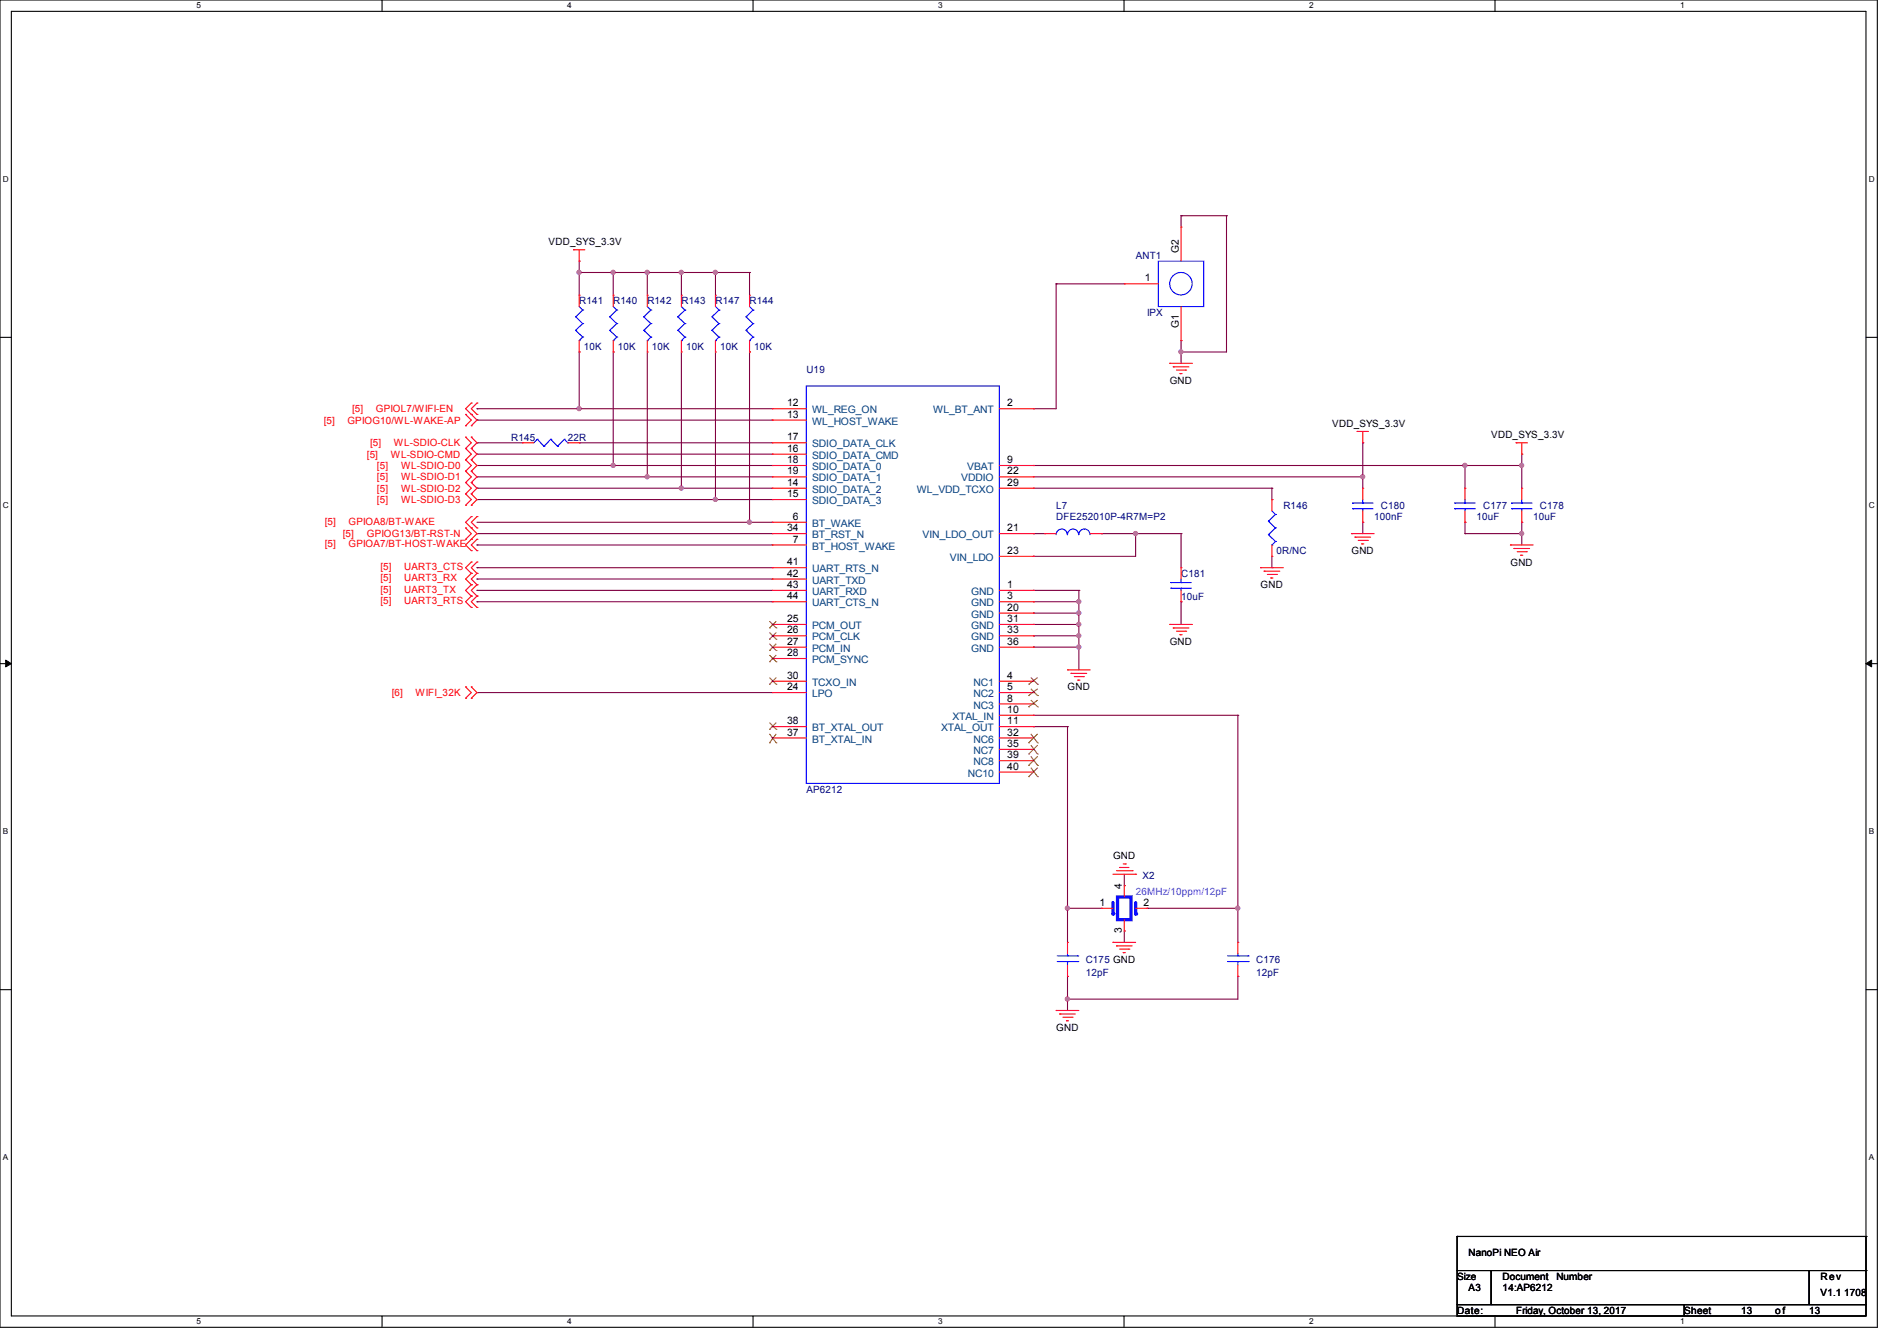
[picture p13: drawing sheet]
<svg xmlns="http://www.w3.org/2000/svg" width="297mm" height="210mm" viewBox="0 0 297 210" stroke-linecap="round" stroke-linejoin="round" font-family="sans-serif">
<defs><g id="words">
<g font-size="1.6">
<text x="85.9" y="38.4">VDD_SYS_3.3V</text>
<text x="184.5" y="39.7" transform="rotate(-90 184.5 39.7)">G2</text>
<text x="179.3" y="44.1">1</text>
<text x="184.5" y="51.4" transform="rotate(-90 184.5 51.4)">G1</text>
<text x="123.2" y="63.6">12</text>
<text x="123.2" y="65.4">13</text>
<text x="157.7" y="63.6">2</text>
<text x="183.1" y="60.1">GND</text>
<text x="123.2" y="70.7">16</text>
<text x="123.2" y="69">17</text>
<text x="208.6" y="66.9">VDD_SYS_3.3V</text>
<text x="233.5" y="68.7">VDD_SYS_3.3V</text>
<text x="123.2" y="76.1">14</text>
<text x="123.2" y="77.9">15</text>
<text x="123.2" y="72.5">18</text>
<text x="123.2" y="74.3">19</text>
<text x="157.7" y="72.5">9</text>
<text x="157.7" y="74.3">22</text>
<text x="157.7" y="76.1">29</text>
<text x="123.2" y="83.2">34</text>
<text x="124.1" y="81.4">6</text>
<text x="157.7" y="83.2">21</text>
<text x="123.2" y="88.5">41</text>
<text x="124.1" y="85">7</text>
<text x="157.7" y="86.7">23</text>
<text x="211.6" y="86.8">GND</text>
<text x="236.5" y="88.6">GND</text>
<text x="123.2" y="90.3">42</text>
<text x="123.2" y="92.1">43</text>
<text x="123.2" y="93.9">44</text>
<text x="157.7" y="92.1">1</text>
<text x="157.7" y="93.9">3</text>
<text x="157.7" y="95.6">20</text>
<text x="197.4" y="92.1">GND</text>
<text x="123.2" y="97.4">25</text>
<text x="123.2" y="99.2">26</text>
<text x="123.2" y="101">27</text>
<text x="157.7" y="97.4">31</text>
<text x="157.7" y="99.2">33</text>
<text x="157.7" y="101">36</text>
<text x="183.1" y="101">GND</text>
<text x="123.2" y="102.7">28</text>
<text x="123.2" y="106.3">30</text>
<text x="157.7" y="106.3">4</text>
<text x="123.2" y="108.1">24</text>
<text x="123.2" y="113.4">38</text>
<text x="157.7" y="108.1">5</text>
<text x="157.7" y="109.9">8</text>
<text x="157.7" y="111.6">10</text>
<text x="157.7" y="113.4">11</text>
<text x="167.1" y="108.1">GND</text>
<text x="123.2" y="115.2">37</text>
<text x="157.7" y="115.2">32</text>
<text x="157.7" y="117">35</text>
<text x="157.7" y="118.7">39</text>
<text x="157.7" y="120.5">40</text>
<text x="174.3" y="134.5">GND</text>
<text x="172.1" y="141.9">1</text>
<text x="175.7" y="139.2" transform="rotate(-90 175.7 139.2)">4</text>
<text x="179" y="141.9">2</text>
<text x="175.7" y="146.1" transform="rotate(-90 175.7 146.1)">3</text>
<text x="165.4" y="161.5">GND</text>
<text x="229.9" y="196.7">NanoPi NEO Air</text>
<text x="228.1" y="200.4">Size</text>
<text x="229.9" y="202.2">A3</text>
<text x="235.2" y="200.4">Document</text>
<text x="235.3" y="202.2">14:AP6212</text>
<text x="243.7" y="200.4">Number</text>
<text x="285" y="200.4">Rev</text>
<text x="285" y="202.9">V1.1 1708</text>
<text x="228.1" y="205.7">Date:</text>
<text x="237.4" y="205.7">Friday, October 13, 2017</text>
<text x="263.7" y="205.7">Sheet</text>
<text x="272.6" y="205.7">13</text>
<text x="277.9" y="205.7">o f</text>
<text x="283.3" y="205.7">13</text>
</g>
<g font-size="1.6" fill="#000080">
<text x="177.8" y="40.6">ANT1</text>
<text x="90.7" y="47.7">R141</text>
<text x="96" y="47.7">R140</text>
<text x="101.4" y="47.7">R142</text>
<text x="106.7" y="47.7">R143</text>
<text x="112" y="47.7">R147</text>
<text x="117.4" y="47.7">R144</text>
<text x="179.6" y="49.4">IPX</text>
<text x="91.4" y="54.8">10K</text>
<text x="96.7" y="54.8">10K</text>
<text x="102.1" y="54.8">10K</text>
<text x="107.4" y="54.8">10K</text>
<text x="112.7" y="54.8">10K</text>
<text x="118.1" y="54.8">10K</text>
<text x="126.2" y="58.3">U19</text>
<text x="80" y="69">R145</text>
<text x="88.9" y="69">22R</text>
<text x="165.4" y="79.7">L7</text>
<text x="165.4" y="81.4">DFE252010P-4R7M=P2</text>
<text x="200.9" y="79.7">R146</text>
<text x="215.2" y="81.4">100nF</text>
<text x="216.2" y="79.7">C180</text>
<text x="231.2" y="81.4">10uF</text>
<text x="232.2" y="79.7">C177</text>
<text x="240" y="81.4">10uF</text>
<text x="241.1" y="79.7">C178</text>
<text x="199.9" y="86.8">0R/NC</text>
<text x="184.9" y="90.3">C181</text>
<text x="184.9" y="93.9">10uF</text>
<text x="126.2" y="124.1">AP6212</text>
<text x="178.9" y="137.6">X2</text>
<text x="170" y="150.8">C175 GND</text>
<text x="170" y="152.9">12pF</text>
<text x="196.7" y="150.8">C176</text>
<text x="196.7" y="152.9">12pF</text>
</g>
<g font-size="1.6" fill="#f00">
<text x="55.1" y="64.6">[5]</text>
<text x="58.8" y="64.6">GPIOL7/WIFI-EN</text>
<text x="50.7" y="66.3">[5]</text>
<text x="54.4" y="66.3">GPIOG10/WL-WAKE-AP</text>
<text x="57.5" y="71.7">[5]</text>
<text x="58" y="69.9">[5]</text>
<text x="61.2" y="71.7">WL-SDIO-CMD</text>
<text x="61.7" y="69.9">WL-SDIO-CLK</text>
<text x="59" y="73.4">[5]</text>
<text x="59" y="75.2">[5]</text>
<text x="59" y="77">[5]</text>
<text x="62.8" y="73.4">WL-SDIO-D0</text>
<text x="62.8" y="75.2">WL-SDIO-D1</text>
<text x="62.8" y="77">WL-SDIO-D2</text>
<text x="50.8" y="82.2">[5]</text>
<text x="54.6" y="82.2">GPIOA8/BT-WAKE</text>
<text x="59" y="78.8">[5]</text>
<text x="62.8" y="78.8">WL-SDIO-D3</text>
<text x="50.8" y="85.7">[5]</text>
<text x="53.7" y="84.1">[5]</text>
<text x="54.6" y="85.7">GPIOA7/BT-HOST-WAKE</text>
<text x="57.5" y="84.1">GPIOG13/BT-RST-N</text>
<text x="59.6" y="89.3">[5]</text>
<text x="63.3" y="89.3">UART3_CTS</text>
<text x="59.6" y="92.8">[5]</text>
<text x="59.6" y="91.1">[5]</text>
<text x="59.6" y="94.6">[5]</text>
<text x="63.3" y="92.8">UART3_TX</text>
<text x="63.3" y="91.1">UART3_RX</text>
<text x="63.3" y="94.6">UART3_RTS</text>
<text x="61.3" y="109">[6]</text>
<text x="65.1" y="109">WIFI_32K</text>
</g>
<g font-size="1.6" fill="#004080">
<text x="127.1" y="64.7">WL_REG_ON</text>
<text x="146.1" y="64.7">WL_BT_ANT</text>
<text x="127.1" y="66.5">WL_HOST_WAKE</text>
<text x="127.1" y="71.8">SDIO_DATA_CMD</text>
<text x="127.1" y="70.1">SDIO_DATA_CLK</text>
<text x="127.1" y="77.2">SDIO_DATA_2</text>
<text x="127.1" y="73.6">SDIO_DATA_0</text>
<text x="127.1" y="75.4">SDIO_DATA_1</text>
<text x="143.5" y="77.2">WL_VDD_TCXO</text>
<text x="150.5" y="75.4">VDDIO</text>
<text x="151.4" y="73.6">VBAT</text>
<text x="127.1" y="82.5">BT_WAKE</text>
<text x="127.1" y="79">SDIO_DATA_3</text>
<text x="127.1" y="86.1">BT_HOST_WAKE</text>
<text x="127.1" y="84.3">BT_RST_N</text>
<text x="127.1" y="89.6">UART_RTS_N</text>
<text x="144.5" y="84.3">VIN_LDO_OUT</text>
<text x="148.7" y="87.8">VIN_LDO</text>
<text x="127.1" y="91.4">UART_TXD</text>
<text x="127.1" y="93.2">UART_RXD</text>
<text x="127.1" y="95">UART_CTS_N</text>
<text x="152" y="93.2">GND</text>
<text x="152" y="95">GND</text>
<text x="127.1" y="98.5">PCM_OUT</text>
<text x="127.1" y="100.3">PCM_CLK</text>
<text x="152" y="96.7">GND</text>
<text x="152" y="98.5">GND</text>
<text x="152" y="100.3">GND</text>
<text x="127.1" y="102.1">PCM_IN</text>
<text x="127.1" y="103.8">PCM_SYNC</text>
<text x="127.1" y="107.4">TCXO_IN</text>
<text x="152" y="102.1">GND</text>
<text x="152.4" y="107.4">NC1</text>
<text x="127.1" y="109.2">LPO</text>
<text x="149.1" y="112.7">XTAL_IN</text>
<text x="152.4" y="109.2">NC2</text>
<text x="152.4" y="111">NC3</text>
<text x="127.1" y="116.3">BT_XTAL_IN</text>
<text x="127.1" y="114.5">BT_XTAL_OUT</text>
<text x="147.3" y="114.5">XTAL_OUT</text>
<text x="152.4" y="116.3">NC6</text>
<text x="152.4" y="118.1">NC7</text>
<text x="152.4" y="119.8">NC8</text>
<text x="151.5" y="121.6">NC10</text>
</g>
<text font-size="1.6" fill="#8000ff" x="177.8" y="140.1">26MHz/10ppm/12pF</text>
<g font-size="1.3">
<text x="30.8" y="1.3">5</text>
<text x="88.8" y="1.3">4</text>
<text x="146.9" y="1.3">3</text>
<text x="205" y="1.3">2</text>
<text x="263.1" y="1.3">1</text>
<text x=".5" y="28.4">D</text>
<text x="292.6" y="28.4">D</text>
<text x=".5" y="79.5">C</text>
<text x="292.6" y="79.5">C</text>
<text x=".5" y="130.6">B</text>
<text x="292.6" y="130.6">B</text>
<text x=".5" y="181.7">A</text>
<text x="292.6" y="181.7">A</text>
<text x="30.8" y="207.4">5</text>
<text x="88.8" y="207.4">4</text>
<text x="146.9" y="207.4">3</text>
<text x="205" y="207.4">2</text>
<text x="263.1" y="207.4">1</text>
</g>
</g></defs>
<path d="M0 0h293.9v207.9h-293.9zM1.8 1.8h290.3v204.3h-290.3z" fill="none" stroke="#000" stroke-width=".17"/>
<g fill="#fff">
<path d="M30.8 .2h.7v1.4h-.7z"/>
<path d="M30.8 206.2h.7v1.4h-.7z"/>
</g>
<path d="M59.8 0v1.8M59.8 206.1v1.8" fill="none" stroke="#000" stroke-width=".17"/>
<g fill="#fff">
<path d="M88.8 .2h.7v1.4h-.7z"/>
<path d="M88.8 206.2h.7v1.4h-.7z"/>
</g>
<path d="M117.9 0v1.8M117.9 206.1v1.8" fill="none" stroke="#000" stroke-width=".17"/>
<g fill="#fff">
<path d="M146.9 .2h.7v1.4h-.7z"/>
<path d="M146.9 206.2h.7v1.4h-.7z"/>
</g>
<path d="M176 0v1.8M176 206.1v1.8" fill="none" stroke="#000" stroke-width=".17"/>
<g fill="#fff">
<path d="M205 .2h.7v1.4h-.7z"/>
<path d="M205 206.2h.7v1.4h-.7z"/>
</g>
<path d="M234.1 0v1.8M234.1 206.1v1.8" fill="none" stroke="#000" stroke-width=".17"/>
<g fill="#fff">
<path d="M263.1 .2h.6v1.4h-.6z"/>
<path d="M263.1 206.2h.6v1.4h-.6z"/>
<path d="M.5 27.3h.9v1.4h-.9z"/>
<path d="M292.6 27.3h.9v1.4h-.9z"/>
<path d="M.5 78.4h.9v1.4h-.9z"/>
<path d="M292.6 78.4h.9v1.4h-.9z"/>
</g>
<path d="M0 52.8h1.8M292.1 52.8h1.8" fill="none" stroke="#000" stroke-width=".17"/>
<g fill="#fff">
<path d="M.5 129.5h.8v1.4h-.8z"/>
<path d="M292.6 129.5h.8v1.4h-.8z"/>
</g>
<path d="M0 103.9h1.8M292.1 103.9h1.8" fill="none" stroke="#000" stroke-width=".17"/>
<path d="M.9 103.4l.9 .5-.9 .5zM292.1 103.9l.9-.5v1z" fill="#000" stroke="#000" stroke-width=".16"/>
<g fill="#fff">
<path d="M.5 180.5h.8v1.4h-.8z"/>
<path d="M292.6 180.5h.8v1.4h-.8z"/>
</g>
<g fill="none" stroke="#000" stroke-width=".17">
<path d="M0 155h1.8M292.1 155h1.8M228.1 199h5.4v5.3h-5.4zM228.1 193.6h.1M228.1 193.6v5.4M228.1 193.6h64M233.5 199h49.8v5.3h-49.8zM283.3 199h8.8v5.3h-8.8zM292.1 193.6h.1M292.1 199h.1M292.1 193.6v5.4M228.1 204.3h35.6v1.8h-35.6z"/>
<path d="M263.7 204.3h28.4v1.8h-28.4z"/>
</g>
<g fill="none" stroke="#800040" stroke-width=".17">
<path d="M184.9 33.8h.1M184.9 33.8v1.8M184.9 33.8h7.1M192 33.8h.1M192 33.8v21.3h-7.1M90.7 42.7h.1M90.7 55.1h.1M90.7 40.9h.1M90.7 42.7h26.6M90.7 40.9v5.3M90.7 55.1v8.9M96 55.1h.1"/>
<path d="M96 42.7h.1M96 42.7v3.5M96 55.1v17.8M101.3 42.7h.1M101.3 42.7v3.5M101.3 55.1v19.6M106.7 42.7h.1M106.7 42.7v3.5M106.7 55.1v21.4M112 42.7h.1M112 42.7v3.5M112 55.1v23.1"/>
<path d="M117.3 42.7h.1M117.3 55.1h.1M117.3 42.7v3.5M117.3 55.1v26.7M165.4 44.4h.1M165.4 44.4v19.6h-3.6M165.4 44.4h10.6M184.9 55.1h.1M184.9 53.3h.1M184.9 53.3v3.6M74.7 69.3h.1M74.7 65.8h.1"/>
<path d="M74.7 71.1h.1M74.7 72.9h.1M74.7 64h.1M74.7 74.7h.1M74.7 76.5h.1M74.7 78.2h.1M74.7 69.3h7.1M74.7 76.5h46.2M74.7 64h46.2M74.7 65.8h46.2M74.7 71.1h46.2M74.7 72.9h46.2"/>
<path d="M74.7 74.7h46.2M74.7 78.2h46.2M90.7 64h.1M90.7 69.3h.1M90.7 69.3h30.2M96 72.9h.1M101.3 74.7h.1M106.7 76.5h.1M112 78.2h.1M161.8 72.9h.1M161.8 64h.1M161.8 76.5h37.3"/>
<path d="M161.8 72.9h76.5M161.8 74.7h51.6M199.1 76.5h.1M199.1 78.2h.1M199.1 76.5v1.7M213.4 74.7h.1M213.4 69.3h.1M213.4 69.3v7.2M229.4 72.9h.1M229.4 72.9v3.6M238.3 72.9h.1M238.3 71.1h.1"/>
<path d="M238.3 71.1v5.4M74.7 92.5h.1M74.7 83.6h.1M74.7 88.9h.1M74.7 94.2h.1M74.7 90.7h.1M74.7 85.3h.1M74.7 92.5h46.2M74.7 81.8h46.2M74.7 83.6h46.2M74.7 88.9h46.2M74.7 94.2h46.2"/>
<path d="M74.7 90.7h46.2M74.7 85.3h46.2M117.3 81.8h.1M161.8 87.1h.1M161.8 94.2h.1M161.8 97.8h.1M161.8 99.6h.1M161.8 92.5h.1M161.8 96h.1M161.8 83.6h.1M161.8 92.5h7.1M161.8 83.6h1.8"/>
<path d="M161.8 94.2h7.1M161.8 97.8h7.1M161.8 99.6h7.1M161.8 96h7.1M168.9 99.6h.1M168.9 94.2h.1M168.9 97.8h.1M168.9 92.5h.1M168.9 96h.1M168.9 92.5v12.4M172.5 83.6h.1M172.5 83.6h12.4"/>
<path d="M177.8 83.6h.1M177.8 83.6v3.5h-16M184.9 94.2h.1M184.9 83.6h.1M184.9 83.6v5.3M184.9 94.2v3.6M199.1 88.9h.1M199.1 87.1v1.8M213.4 81.8h.1M213.4 81.8v1.8M229.4 81.8h.1M229.4 83.6h.1"/>
<path d="M229.4 83.6h8.9M229.4 81.8v1.8M238.3 83.6h.1M238.3 81.8h.1M238.3 81.8v3.5M74.7 108.5h.1M74.7 108.5h46.2M161.8 112h.1M161.8 113.8h.1M161.8 101.3h.1M161.8 112h32M161.8 113.8h5.3"/>
<path d="M161.8 101.3h7.1M167.1 113.8h.1M167.1 113.8v33.8M168.9 101.3h.1M193.8 112h.1M193.8 112v35.6M176 138.7h.1M176 136.9v1.8M167.1 142.2h.1M167.1 152.9h.1M167.1 156.5h.1M167.1 152.9v5.3"/>
<path d="M167.1 142.2h5.4M176 145.8h.1M176 145.8v1.8M179.6 142.2h.1M179.6 142.2h14.2M193.8 142.2h.1M193.8 152.9h.1M193.8 152.9v3.6h-26.7"/>
</g>
<g fill="#f0f" stroke="#f0f" stroke-width=".17">
<circle cx="167.1" cy="156.4" r=".32"/>
<circle cx="238.2" cy="83.5" r=".32"/>
<circle cx="168.9" cy="97.8" r=".32"/>
<circle cx="168.9" cy="99.5" r=".32"/>
<circle cx="168.9" cy="101.3" r=".32"/>
<circle cx="168.9" cy="94.2" r=".32"/>
<circle cx="168.9" cy="96" r=".32"/>
<circle cx="177.8" cy="83.5" r=".32"/>
<circle cx="96" cy="72.9" r=".32"/>
<circle cx="167.1" cy="142.2" r=".32"/>
<circle cx="193.8" cy="142.2" r=".32"/>
<circle cx="238.2" cy="72.9" r=".32"/>
<circle cx="229.3" cy="72.9" r=".32"/>
<circle cx="213.3" cy="74.7" r=".32"/>
<circle cx="184.9" cy="55.1" r=".32"/>
<circle cx="90.7" cy="64" r=".32"/>
<circle cx="117.3" cy="81.8" r=".32"/>
<circle cx="101.3" cy="42.7" r=".32"/>
<circle cx="101.3" cy="74.7" r=".32"/>
<circle cx="106.7" cy="76.4" r=".32"/>
<circle cx="112" cy="42.7" r=".32"/>
<circle cx="106.7" cy="42.7" r=".32"/>
<circle cx="112" cy="78.2" r=".32"/>
<circle cx="90.7" cy="42.7" r=".32"/>
<circle cx="96" cy="42.7" r=".32"/>
</g>
<g fill="none" stroke="#f00" stroke-width=".17">
<path d="M89.8 39.1h.1M89.8 39.1h1.8M90.7 39.1v1.8M184.9 35.6h.1M184.9 35.6v5.3M90.7 40.9h.1M90.7 46.2h.1M90.7 55.1h.1M90.7 46.2v1.8M90.7 53.3v1.8M106.7 46.2h.1M106.7 55.1h.1"/>
<path d="M106.7 46.2v1.8M106.7 53.3v1.8M176 44.4h.1M176 44.4h5.4M183.1 56.9h.1M183.1 56.9h3.6M183.7 57.4h.1M183.7 57.4h2.4M184.2 58h1.4M184.7 58.5h.1M184.7 58.5h.4M184.9 53.3h.1"/>
<path d="M184.9 48v5.3M185.6 58h.1M72.9 70.2h.1M72.9 68.5h.1M72.9 72h.1M72.9 73.8h.1M72.9 75.6h.1M72.9 77.3h.1M72.9 79.1h.1M72.9 66.7h.1M72.9 64.9h.1M72.9 68.5l.9 .8-.9 .9"/>
<path d="M72.9 70.2l.9 .9-.9 .9M72.9 72l.9 .9-.9 .9M72.9 73.8l.9 .9-.9 .9M72.9 75.6l.9 .9-.9 .8M72.9 77.3l.9 .9-.9 .9M72.9 64.9l.9 .9-.9 .9M73.8 68.5h.1M73.8 70.2h.1M73.8 72h.1M73.8 73.8h.1M73.8 75.6h.1M73.8 77.3h.1"/>
<path d="M73.8 79.1h.1M73.8 64.9h.1M73.8 63.1h.1M73.8 66.7h.1M73.8 68.5l.9 .8-.9 .9M73.8 70.2l.9 .9-.9 .9M73.8 72l.9 .9-.9 .9M73.8 73.8l.9 .9-.9 .9M73.8 75.6l.9 .9-.9 .8M73.8 77.3l.9 .9-.9 .9M73.8 63.1l-.9 .9 1.8 1.8-.9 .9M74.7 64.9h.1"/>
<path d="M74.7 63.1h.1M74.7 63.1l-.9 .9 .9 .9M81.8 69.3h.1M81.8 69.3h1.8M88.9 69.3h1.8M90.7 69.3h.1M120.9 64h.1M120.9 65.8h.1M120.9 76.5h.1M120.9 78.2h.1M120.9 71.1h.1M120.9 69.3h.1"/>
<path d="M120.9 72.9h.1M120.9 74.7h.1M120.9 69.3h5.3M120.9 64h5.3M120.9 72.9h5.3M120.9 65.8h5.3M120.9 76.5h5.3M120.9 78.2h5.3M120.9 71.1h5.3M120.9 74.7h5.3M156.5 64h5.3M156.5 72.9h5.3"/>
<path d="M156.5 76.5h5.3M156.5 74.7h5.3M161.8 64h.1M161.8 72.9h.1M161.8 74.7h.1M161.8 76.5h.1M199.1 78.2h.1M199.1 78.2v1.8M212.5 67.6h.1M212.5 67.6h1.7M213.4 69.3h.1M213.4 67.6v1.7"/>
<path d="M237.4 69.3h.1M237.4 69.3h1.7M238.3 71.1h.1M238.3 69.3v1.8M72.9 84.5h.1M72.9 82.7h.1M72.9 82.7l.9 .9-.9 .9M73.8 93.3h.1M73.8 91.6h.1M73.8 89.8h.1M73.8 95.1h.1M73.8 88h.1"/>
<path d="M73.8 82.7h.1M73.8 84.5h.1M73.8 86.2h.1M73.8 80.9h.1M73.8 91.6l-.9 .9 .9 .8M73.8 89.8l-.9 .9 .9 .9M73.8 93.3l-.9 .9 .9 .9M73.8 88l-.9 .9 .9 .9M73.8 80.9l-.9 .9 1.8 1.8-1.8 1.7 .9 .9M74.7 93.3h.1M74.7 91.6h.1M74.7 89.8h.1"/>
<path d="M74.7 95.1h.1M74.7 88h.1M74.7 86.2h.1M74.7 84.5h.1M74.7 82.7h.1M74.7 80.9h.1M74.7 91.6l-.9 .9 .9 .8M74.7 89.8l-.9 .9 .9 .9M74.7 93.3l-.9 .9 .9 .9M74.7 88l-.9 .9 .9 .9M74.7 84.5l-.9 .8 .9 .9M74.7 80.9l-.9 .9 .9 .9"/>
<path d="M120.9 81.8h.1M120.9 85.3h.1M120.9 97.8h.1M120.9 99.6h.1M120.9 83.6h.1M120.9 88.9h.1M120.9 90.7h.1M120.9 92.5h.1M120.9 94.2h.1M120.9 85.3h5.3M120.9 97.8h5.3M120.9 83.6h5.3"/>
<path d="M120.9 88.9h5.3M120.9 92.5h5.3M120.9 94.2h5.3M120.9 81.8h5.3M120.9 99.6h5.3M120.9 90.7h5.3M156.5 97.8h5.3M156.5 83.6h5.3M156.5 92.5h5.3M156.5 94.2h5.3M156.5 96h5.3M156.5 87.1h5.3"/>
<path d="M156.5 99.6h5.3M161.8 92.5h.1M161.8 94.2h.1M161.8 96h.1M161.8 83.6h.1M161.8 87.1h.1M161.8 97.8h.1M161.8 99.6h.1M183.1 97.8h.1M183.1 97.8h3.6M183.7 98.3h.1M183.7 98.3h2.4"/>
<path d="M184.2 98.8h1.4M184.7 99.4h.1M184.7 99.4h.4M184.9 94.2h.1M184.9 88.9h.1M184.9 88.9v1.8M184.9 92.5v1.7M185.6 98.8h.1M197.4 88.9h.1M197.4 88.9h3.5M197.9 89.5h.1M197.9 89.5h2.5"/>
<path d="M198.4 90h1.5M199 90.5h.1M199 90.5h.3M199.1 87.1h.1M199.1 85.3v1.8M199.9 90h.1M211.6 83.6h.1M211.6 83.6h3.5M212.1 84.1h.1M212.1 84.1h2.5M212.6 84.6h1.5M213.2 85.2h.1"/>
<path d="M213.2 85.2h.3M214.1 84.6h.1M236.5 85.3h.1M236.5 85.3h3.5M237 85.9h.1M237 85.9h2.5M237.5 86.4h1.5M238.1 87h.1M238.1 87h.3M239 86.4h.1M72.9 109.3h.1M72.9 107.6h.1"/>
<path d="M72.9 107.6l.9 .9-.9 .8M73.8 107.6h.1M73.8 109.3h.1M73.8 107.6l.9 .9-.9 .8M120.9 108.5h.1M120.9 101.3h.1M120.9 103.1h.1M120.9 106.7h.1M120.9 115.6h.1M120.9 113.8h.1M120.9 106.7h5.3M120.9 108.5h5.3"/>
<path d="M120.9 113.8h5.3M120.9 101.3h5.3M120.9 103.1h5.3M120.9 115.6h5.3M156.5 106.7h5.3M156.5 108.5h5.3M156.5 110.2h5.3M156.5 112h5.3M156.5 113.8h5.3M156.5 101.3h5.3M156.5 115.6h5.3M156.5 117.3h5.3"/>
<path d="M156.5 119.1h5.3M161.8 106.7h.1M161.8 108.5h.1M161.8 110.2h.1M161.8 112h.1M161.8 113.8h.1M161.8 115.6h.1M161.8 117.3h.1M161.8 101.3h.1M161.8 119.1h.1M167.1 104.9h.1M167.1 104.9h3.6"/>
<path d="M167.7 105.5h.1M167.7 105.5h2.4M168.2 106h1.4M168.7 106.5h.1M168.7 106.5h.4M169.6 106h.1M156.5 120.9h5.3M161.8 120.9h.1M174.2 136.9h3.6M174.8 136.4h2.4M175.3 135.8h.1M175.3 135.8h1.4"/>
<path d="M175.9 135.3h.3M176.2 135.3h.1M177.2 136.4h.1M177.8 136.9h.1M165.4 158.2h.1M165.4 158.2h3.5M165.9 158.8h.1M165.9 158.8h2.5M166.4 159.3h1.5M167 159.9h.1M167 159.9h.3M167.9 159.3h.1"/>
<path d="M174.2 147.6h.1M174.2 147.6h3.6M174.8 148.1h.1M174.8 148.1h2.4M175.3 148.6h1.4M175.9 149.2h.1M175.9 149.2h.3M176.7 148.6h.1"/>
</g>
<g fill="none" stroke="#00f" stroke-width=".17">
<path d="M90.1 49.6h.1M90.1 51.7h.1M90.1 49.6l1.1 1.1M90.1 51.7l1.1 1.1M90.7 53.3h.1M90.7 48l.5 .6M91.2 48.6h.1M91.2 50.7h.1M91.2 52.8h.1M91.2 48.6l-1.1 1M91.2 50.7l-1.1 1M91.2 52.8l-.5 .5"/>
<path d="M106.1 49.6h.1M106.1 51.7h.1M106.1 49.6l1.1 1.1M106.1 51.7l1.1 1.1M106.7 53.3h.1M106.7 48l.5 .6M107.2 48.6h.1M107.2 50.7h.1M107.2 52.8h.1M107.2 48.6l-1.1 1M107.2 50.7l-1.1 1M107.2 52.8l-.5 .5"/>
<path d="M181.4 40.9h7.1v7.1h-7.1zM84.1 68.8h.1M84.1 68.8l-.5 .5M84.1 68.8l1.1 1.1M85.2 69.9h.1M86.2 68.8h.1M86.2 68.8l-1 1.1M86.2 68.8l1.1 1.1M87.3 69.9h.1M88.3 68.8h.1M88.3 68.8l-1 1.1M88.3 68.8l.6 .5"/>
<path d="M88.9 69.3h.1M126.2 60.5h30.3v62.2h-30.3zM183.3 91.2h.1M183.3 92.1h.1M183.3 91.2h3.2M183.3 92.1h3.2M184.9 92.1h.1M184.9 91.2h.1M184.9 90.7v.5M184.9 92.1v.4M198.6 81.6h.1M198.6 83.7h.1"/>
<path d="M198.6 81.6l1.1 1.1M198.6 83.7l1.1 1.1M199.1 85.3h.1M199.1 80l.6 .6M199.7 80.6h.1M199.7 82.7h.1M199.7 84.8h.1M199.7 80.6l-1.1 1M199.7 82.7l-1.1 1M199.7 84.8l-.6 .5"/>
<circle cx="184.9" cy="44.4" r="1.76"/>
</g>
<g fill="none" stroke="#804000" stroke-width=".16">
<path d="M120.5 98.3h.1M120.5 97.3l1 1M120.5 99.1l1 1M121.5 98.3h.1M121.5 97.3l-1 1M121.5 99.1l-1 1M120.5 100.1h.1M120.5 101.9h.1M120.5 103.6h.1M120.5 107.2h.1M120.5 116.3h.1M120.5 114.2h.1"/>
<path d="M120.5 100.8l1 1.1M120.5 102.6l1 1M120.5 106.1l1 1.1M120.5 114.9l1 1.4M120.5 113.2l1 1M121.5 100.1h.1M121.5 101.9h.1M121.5 103.6h.1M121.5 107.2h.1M121.5 116.3h.1M121.5 114.2h.1M121.5 100.8l-1 1.1"/>
<path d="M121.5 102.6l-1 1M121.5 106.1l-1 1.1M121.5 114.9l-1 1.4M121.5 113.2l-1 1M161 107.2h.1M161 108.9h.1M161 110.7h.1M161 116.3h.1M161 118.1h.1M161 119.9h.1M161.4 106.1l1.1 1.1M161.4 107.9l1.1 1"/>
<path d="M161.4 109.6l1.1 1.1M161.4 114.9l1.1 1.4M161.4 116.7l1.1 1.4M161.4 118.5l1.1 1.4M162.5 107.2h.1M162.5 108.9h.1M162.5 110.7h.1M162.5 116.3h.1M162.5 118.1h.1M162.5 119.9h.1M162.5 106.1l-1.5 1.1M162.5 107.9l-1.5 1"/>
<path d="M162.5 109.6l-1.5 1.1M162.5 114.9l-1.5 1.4M162.5 116.7l-1.5 1.4M162.5 118.5l-1.5 1.4M161 121.6h.1M161.4 120.2l1.1 1.4M162.5 121.6h.1M162.5 120.2l-1.5 1.4"/>
</g>
<path d="M174.2 141.4v1.7" fill="none" stroke="#00f" stroke-width=".51"/>
<circle cx="174.2" cy="143.1" r=".25" fill="#00f"/>
<path d="M177.8 141.4v1.7" fill="none" stroke="#00f" stroke-width=".51"/>
<circle cx="177.8" cy="143.1" r=".25" fill="#00f"/>
<path d="M175 140.5h2.1v3.5h-2.1z" fill="none" stroke="#00f" stroke-width=".51"/>
<g fill="none" stroke="#f00" stroke-width=".17">
<path d="M96 46.2h.1M96 55.1h.1M96 46.2v1.8M96 53.3v1.8M101.3 46.2h.1M101.3 55.1h.1M101.3 46.2v1.8M101.3 53.3v1.8M112 46.2h.1M112 55.1h.1M112 46.2v1.8M112 53.3v1.8"/>
<path d="M117.3 46.2h.1M117.3 55.1h.1M117.3 46.2v1.8M117.3 53.3v1.8M213.4 76.5h.1M213.4 76.5v1.7M229.4 76.5h.1M229.4 76.5v1.7M238.3 76.5h.1M238.3 76.5v1.7M163.6 83.6h.1M163.6 83.6h1.8"/>
<path d="M170.7 83.6h1.8M172.5 83.6h.1M213.4 81.8h.1M213.4 80v1.8M229.4 81.8h.1M229.4 80v1.8M238.3 81.8h.1M238.3 80v1.8M176 138.7h.1M176 138.7v1.8M167.1 147.6h.1M167.1 152.9h.1"/>
<path d="M167.1 147.6v1.8M167.1 151.1v1.8M172.5 142.2h.1M172.5 142.2h1.7M176 145.8h.1M176 144v1.8M177.8 142.2h1.8M179.6 142.2h.1M193.8 147.6h.1M193.8 152.9h.1M193.8 147.6v1.8M193.8 151.1v1.8"/>
</g>
<g fill="none" stroke="#00f" stroke-width=".17">
<path d="M95.5 49.6h.1M95.5 51.7h.1M95.5 49.6l1.1 1.1M95.5 51.7l1.1 1.1M96 53.3h.1M96 48l.6 .6M96.6 48.6h.1M96.6 50.7h.1M96.6 52.8h.1M96.6 48.6l-1.1 1M96.6 50.7l-1.1 1M96.6 52.8l-.6 .5"/>
<path d="M100.8 49.6h.1M100.8 51.7h.1M100.8 49.6l1.1 1.1M100.8 51.7l1.1 1.1M101.3 53.3h.1M101.3 48l.6 .6M101.9 48.6h.1M101.9 50.7h.1M101.9 52.8h.1M101.9 48.6l-1.1 1M101.9 50.7l-1.1 1M101.9 52.8l-.6 .5"/>
<path d="M111.5 49.6h.1M111.5 51.7h.1M111.5 49.6l1.1 1.1M111.5 51.7l1.1 1.1M112 53.3h.1M112 48l.6 .6M112.6 48.6h.1M112.6 50.7h.1M112.6 52.8h.1M112.6 48.6l-1.1 1M112.6 50.7l-1.1 1M112.6 52.8l-.6 .5"/>
<path d="M116.8 49.6h.1M116.8 51.7h.1M116.8 49.6l1.1 1.1M116.8 51.7l1.1 1.1M117.3 53.3h.1M117.3 48l.6 .6M117.9 48.6h.1M117.9 50.7h.1M117.9 52.8h.1M117.9 48.6l-1.1 1M117.9 50.7l-1.1 1M117.9 52.8l-.6 .5"/>
<path d="M211.8 78.8h.1M211.8 79.7h.1M211.8 78.8h3.2M211.8 79.7h3.2M213.4 79.7h.1M213.4 78.8h.1M213.4 78.2v.6M213.4 79.7v.3M227.8 78.8h.1M227.8 79.7h.1M227.8 78.8h3.2M227.8 79.7h3.2"/>
<path d="M229.4 79.7h.1M229.4 78.8h.1M229.4 78.2v.6M229.4 79.7v.3M236.6 78.8h.1M236.6 79.7h.1M236.6 78.8h3.3M236.6 79.7h3.3M238.3 79.7h.1M238.3 78.8h.1M238.3 78.2v.6M238.3 79.7v.3"/>
<path d="M165.4 83.7a.87 .87 0 0 1 .8-.9 .87 .87 0 0 1 .9 .9M167.1 83.7a.87 .87 0 0 1 .9-.9 .87 .87 0 0 1 .9 .9M168.9 83.7a.87 .87 0 0 1 .9-.9 .87 .87 0 0 1 .8 .9M165.5 150.6h3.2M165.5 149.7h3.2M167.1 149.7h.1M167.1 150.6h.1M167.1 149.4v.3M167.1 150.6v.5M168.7 150.6h.1M168.7 149.7h.1M192.2 150.6h3.2"/>
<path d="M192.2 149.7h3.2M193.8 149.7h.1M193.8 150.6h.1M193.8 149.4v.3M193.8 150.6v.5M195.4 150.6h.1M195.4 149.7h.1"/>
</g>
<g fill="#f0f" stroke="#f0f" stroke-width=".17">
<circle cx="167.1" cy="156.4" r=".32"/>
<circle cx="238.2" cy="83.5" r=".32"/>
<circle cx="168.9" cy="97.8" r=".32"/>
<circle cx="168.9" cy="99.5" r=".32"/>
<circle cx="168.9" cy="101.3" r=".32"/>
<circle cx="168.9" cy="94.2" r=".32"/>
<circle cx="168.9" cy="96" r=".32"/>
<circle cx="177.8" cy="83.5" r=".32"/>
<circle cx="96" cy="72.9" r=".32"/>
<circle cx="167.1" cy="142.2" r=".32"/>
<circle cx="193.8" cy="142.2" r=".32"/>
<circle cx="238.2" cy="72.9" r=".32"/>
<circle cx="229.3" cy="72.9" r=".32"/>
<circle cx="213.3" cy="74.7" r=".32"/>
<circle cx="184.9" cy="55.1" r=".32"/>
<circle cx="90.7" cy="64" r=".32"/>
<circle cx="117.3" cy="81.8" r=".32"/>
<circle cx="101.3" cy="42.7" r=".32"/>
<circle cx="101.3" cy="74.7" r=".32"/>
<circle cx="106.7" cy="76.4" r=".32"/>
<circle cx="112" cy="42.7" r=".32"/>
<circle cx="106.7" cy="42.7" r=".32"/>
<circle cx="112" cy="78.2" r=".32"/>
<circle cx="90.7" cy="42.7" r=".32"/>
<circle cx="96" cy="42.7" r=".32"/>
</g>
<use href="#words"/>
</svg>
